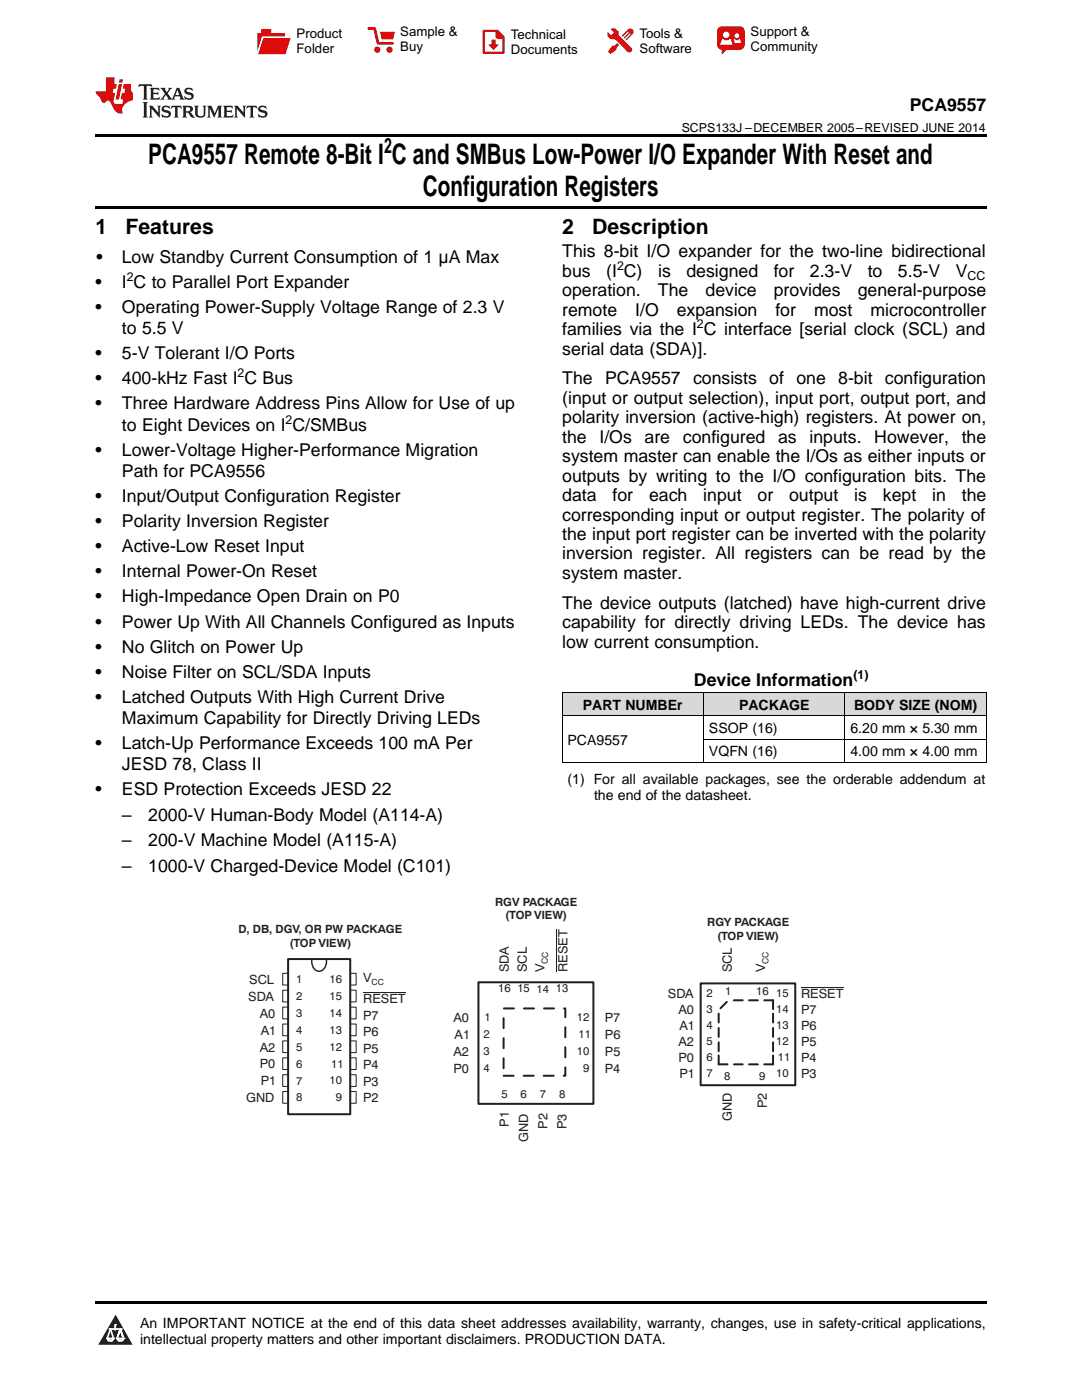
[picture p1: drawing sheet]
<svg xmlns="http://www.w3.org/2000/svg" width="216mm" height="279mm" viewBox="0 0 216 279" stroke-linecap="round" stroke-linejoin="round" font-family="sans-serif">
<defs><g id="words">
<g font-size="5.6">
<text x="29.6" y="32.8">PCA9557 Remote 8-Bit I C and SMBus Low-Power I/O Expander With Reset and</text>
<text x="84.4" y="39.2">Configuration Registers</text>
</g>
<g font-size="4.2">
<text x="76.6" y="30.6">2</text>
<text x="19" y="46.7">1</text>
<text x="25" y="46.7">Features</text>
<text x="112.2" y="46.7">2</text>
<text x="118.2" y="46.7">Description</text>
</g>
<g font-size="3.5">
<text x="181.5" y="22.2">PCA9557</text>
<text x="19.2" y="52.4">•</text>
<text x="24.3" y="52.4">Low Standby Current Consumption of 1 μA Max</text>
<text x="112.2" y="51.4">This 8-bit I/O expander for the two-line bidirectional</text>
<text x="19" y="57.4">•</text>
<text x="24.3" y="57.4">I C to Parallel Port Expander</text>
<text x="112.2" y="55.2">bus</text>
<text x="112.2" y="59.1">operation.</text>
<text x="121" y="55.2">(I C)</text>
<text x="131.3" y="59.1">The</text>
<text x="131.3" y="55.2">is</text>
<text x="137" y="55.2">designed</text>
<text x="140.8" y="59.1">device</text>
<text x="154.4" y="55.2">for</text>
<text x="154.4" y="59.1">provides</text>
<text x="161.6" y="55.2">2.3-V</text>
<text x="171.2" y="59.1">general-purpose</text>
<text x="173.1" y="55.2">to</text>
<text x="179.2" y="55.2">5.5-V</text>
<text x="190.7" y="55.2">V</text>
<text x="19" y="62.4">•</text>
<text x="24.3" y="62.4">Operating Power-Supply Voltage Range of 2.3 V</text>
<text x="112.2" y="63">remote</text>
<text x="126.8" y="63">I/O</text>
<text x="135.1" y="63">expansion</text>
<text x="154.7" y="63">for</text>
<text x="162.4" y="63">most</text>
<text x="173.7" y="63">microcontroller</text>
<text x="19" y="71.7">•</text>
<text x="24.3" y="66.7">to 5.5 V</text>
<text x="24.3" y="71.7">5-V Tolerant I/O Ports</text>
<text x="112.2" y="66.9">families via the I C interface [serial clock (SCL) and</text>
<text x="112.2" y="70.8">serial data (SDA)].</text>
<text x="19" y="76.7">•</text>
<text x="24.3" y="76.7">400-kHz Fast I C Bus</text>
<text x="112.2" y="76.7">The PCA9557 consists of one</text>
<text x="167.3" y="76.7">8-bit configuration</text>
<text x="19" y="81.7">•</text>
<text x="24.3" y="81.7">Three Hardware Address Pins Allow for Use of up</text>
<text x="112.2" y="80.6">(input or output selection), input port, output port, and</text>
<text x="24.3" y="85.9">to Eight Devices on I C/SMBus</text>
<text x="112.2" y="84.5">polarity inversion (active-high) registers. At power on,</text>
<text x="112.2" y="88.4">the</text>
<text x="119.6" y="88.4">I/Os</text>
<text x="128.6" y="88.4">are</text>
<text x="136.3" y="88.4">configured</text>
<text x="155.3" y="88.4">as</text>
<text x="161.5" y="88.4">inputs.</text>
<text x="174.5" y="88.4">However,</text>
<text x="191.9" y="88.4">the</text>
<text x="19" y="90.9">•</text>
<text x="24.3" y="90.9">Lower-Voltage Higher-Performance Migration</text>
<text x="24.3" y="95.2">Path for PCA9556</text>
<text x="112.2" y="92.3">system master can enable the I/Os as either inputs or</text>
<text x="19" y="100.2">•</text>
<text x="24.3" y="100.2">Input/Output Configuration Register</text>
<text x="112.2" y="96.1">outputs by writing to the I/O configuration bits. The</text>
<text x="112.2" y="100">data</text>
<text x="122.2" y="100">for</text>
<text x="129.5" y="100">each</text>
<text x="140.3" y="100">input</text>
<text x="151.2" y="100">or</text>
<text x="157.5" y="100">output</text>
<text x="170.4" y="100">is</text>
<text x="176.2" y="100">kept</text>
<text x="186" y="100">in</text>
<text x="191.9" y="100">the</text>
<text x="19" y="105.2">•</text>
<text x="24.3" y="105.2">Polarity Inversion Register</text>
<text x="112.2" y="103.9">corresponding input or output register. The polarity of</text>
<text x="112.2" y="107.8">the input port register can be inverted with the polarity</text>
<text x="19" y="110.2">•</text>
<text x="24.3" y="110.2">Active-Low Reset Input</text>
<text x="112.2" y="111.7">inversion register. All registers can be read by the</text>
<text x="19" y="115.2">•</text>
<text x="24.3" y="115.2">Internal Power-On Reset</text>
<text x="112.2" y="115.5">system master.</text>
<text x="19" y="120.2">•</text>
<text x="19" y="125.2">•</text>
<text x="24.3" y="120.2">High-Impedance Open Drain on P0</text>
<text x="24.3" y="125.2">Power Up With All Channels Configured as Inputs</text>
<text x="112.2" y="121.5">The device outputs (latched) have high-current drive</text>
<text x="112.2" y="125.4">capability for directly driving LEDs. The device has</text>
<text x="19" y="130.2">•</text>
<text x="24.3" y="130.2">No Glitch on Power Up</text>
<text x="112.2" y="129.3">low current consumption.</text>
<text x="19" y="135.3">•</text>
<text x="24.3" y="135.3">Noise Filter on SCL/SDA Inputs</text>
<text x="138.5" y="137">Device Information</text>
<text x="19" y="140.3">•</text>
<text x="24.3" y="140.3">Latched Outputs With High Current Drive</text>
<text x="19" y="149.5">•</text>
<text x="24.3" y="144.5">Maximum Capability for Directly Driving LEDs</text>
<text x="24.3" y="149.5">Latch-Up Performance Exceeds 100 mA Per</text>
<text x="24.3" y="153.7">JESD 78, Class II</text>
<text x="19" y="158.8">•</text>
<text x="24.3" y="158.8">ESD Protection Exceeds JESD 22</text>
<text x="24.3" y="163.8">–</text>
<text x="29.6" y="163.8">2000-V Human-Body Model (A114-A)</text>
<text x="24.3" y="168.9">–</text>
<text x="24.3" y="174">–</text>
<text x="29.6" y="168.9">200-V Machine Model (A115-A)</text>
<text x="29.6" y="174">1000-V Charged-Device Model (C101)</text>
</g>
<g font-size="2.8">
<text x="116.3" y="141.6">PART NUMBEr</text>
<text x="147.5" y="141.6">PACKAGE</text>
<text x="170.4" y="141.6">BODY SIZE (NOM)</text>
<text x="113.2" y="148.6">PCA9557</text>
<text x="141.5" y="146.3">SSOP (16)</text>
<text x="169.7" y="146.3">6.20 mm × 5.30 mm</text>
<text x="141.5" y="151">VQFN (16)</text>
<text x="169.7" y="151">4.00 mm × 4.00 mm</text>
<text x="113.2" y="156.5">(1) For all available packages, see the orderable addendum at</text>
<text x="118.5" y="159.6">the end of the datasheet.</text>
<text x="27.9" y="265">An IMPORTANT NOTICE at the end of this data sheet addresses availability, warranty, changes, use in safety-critical applications,</text>
<text x="27.9" y="268.2">intellectual property matters and other important disclaimers. PRODUCTION DATA.</text>
</g>
<g font-size="2.6">
<text x="59.2" y="7.6">Product</text>
<text x="59.2" y="10.6">Folder</text>
<text x="79.9" y="7.3">Sample &amp;</text>
<text x="79.9" y="10.2">Buy</text>
<text x="101.9" y="7.8">Technical</text>
<text x="101.9" y="10.8">Documents</text>
<text x="127.6" y="7.6">Tools &amp;</text>
<text x="127.6" y="10.6">Software</text>
<text x="149.8" y="7.2">Support &amp;</text>
<text x="149.8" y="10.2">Community</text>
</g>
<g font-size="2.5">
<text x="136" y="26.3">SCPS133J –DECEMBER 2005–REVISED JUNE 2014</text>
<text x="123.1" y="53.8">2</text>
<text x="25.3" y="56">2</text>
<text x="193" y="56">CC</text>
<text x="139.1" y="65.5">2</text>
<text x="47.4" y="75.3">2</text>
<text x="57" y="84.5">2</text>
<text x="170.3" y="135.6">(1)</text>
</g>
<g font-size="2.5" fill="#231f20">
<text x="49.7" y="196.3">SCL</text>
<text x="72.5" y="196">V</text>
<text x="101.5" y="194" transform="rotate(-90 101.5 194)">SDA</text>
<text x="105.1" y="194" transform="rotate(-90 105.1 194)">SCL</text>
<text x="108.7" y="194" transform="rotate(-90 108.7 194)">V</text>
<text x="113.2" y="194" transform="rotate(-90 113.2 194)">RESET</text>
<text x="146" y="194" transform="rotate(-90 146 194)">SCL</text>
<text x="152.6" y="194" transform="rotate(-90 152.6 194)">V</text>
<text x="49.5" y="199.8">SDA</text>
<text x="51.8" y="203.1">A0</text>
<text x="72.5" y="203.6">P7</text>
<text x="72.5" y="200.3">RESET</text>
<text x="90.5" y="204">A0</text>
<text x="120.7" y="204">P7</text>
<text x="133.3" y="199.1">SDA</text>
<text x="135.4" y="202.3">A0</text>
<text x="159.8" y="202.4">P7</text>
<text x="159.8" y="199.2">RESET</text>
<text x="51.8" y="209.9">A2</text>
<text x="52" y="206.5">A1</text>
<text x="72.5" y="206.8">P6</text>
<text x="90.7" y="207.4">A1</text>
<text x="120.7" y="207.3">P6</text>
<text x="135.4" y="208.7">A2</text>
<text x="135.6" y="205.5">A1</text>
<text x="159.8" y="205.5">P6</text>
<text x="159.8" y="208.7">P5</text>
<text x="51.8" y="213.2">P0</text>
<text x="72.5" y="213.4">P4</text>
<text x="72.5" y="210.1">P5</text>
<text x="90.5" y="210.7">A2</text>
<text x="90.5" y="214.1">P0</text>
<text x="120.7" y="214.1">P4</text>
<text x="120.7" y="210.7">P5</text>
<text x="135.4" y="211.9">P0</text>
<text x="135.6" y="215.1">P1</text>
<text x="159.8" y="211.9">P4</text>
<text x="159.8" y="215.1">P3</text>
<text x="49.1" y="219.9">GND</text>
<text x="52" y="216.6">P1</text>
<text x="72.5" y="216.6">P3</text>
<text x="72.5" y="219.9">P2</text>
<text x="153" y="221.2" transform="rotate(-90 153 221.2)">P2</text>
<text x="101.5" y="224.9" transform="rotate(-90 101.5 224.9)">P1</text>
<text x="105.4" y="227.8" transform="rotate(-90 105.4 227.8)">GND</text>
<text x="109.2" y="225.3" transform="rotate(-90 109.2 225.3)">P2</text>
<text x="113" y="225.3" transform="rotate(-90 113 225.3)">P3</text>
<text x="146" y="223.7" transform="rotate(-90 146 223.7)">GND</text>
</g>
<g font-size="2.3" fill="#231f20">
<text x="98.8" y="180.8">RGV PACKAGE</text>
<text x="100.9" y="183.5">(TOP VIEW)</text>
<text x="141.1" y="184.9">RGY PACKAGE</text>
<text x="47.6" y="186.3">D, DB, DGV, OR PW PACKAGE</text>
<text x="57.8" y="188.9">(TOP VIEW)</text>
<text x="143.2" y="187.6">(TOP VIEW)</text>
<text x="59.1" y="196.2">1</text>
<text x="65.7" y="196.2">16</text>
<text x="59.1" y="199.6">2</text>
<text x="59.1" y="202.9">3</text>
<text x="65.7" y="203">14</text>
<text x="65.8" y="199.6">15</text>
<text x="96.6" y="203.9">1</text>
<text x="99.4" y="198.1">16</text>
<text x="103.2" y="198.1">15</text>
<text x="107.1" y="198.1">14</text>
<text x="110.9" y="198.1">13</text>
<text x="115.1" y="203.9">12</text>
<text x="140.9" y="202.2">3</text>
<text x="141" y="199">2</text>
<text x="144.7" y="198.6">1</text>
<text x="150.9" y="198.5">16</text>
<text x="154.9" y="202.2">14</text>
<text x="154.9" y="198.9">15</text>
<text x="59.1" y="209.7">5</text>
<text x="59.1" y="206.3">4</text>
<text x="65.7" y="206.3">13</text>
<text x="65.8" y="209.7">12</text>
<text x="96.5" y="207.2">2</text>
<text x="115.4" y="207.2">11</text>
<text x="140.9" y="205.4">4</text>
<text x="141" y="208.5">5</text>
<text x="154.9" y="205.3">13</text>
<text x="154.9" y="208.6">12</text>
<text x="59.1" y="213.1">6</text>
<text x="66.1" y="213.1">11</text>
<text x="96.5" y="210.6">3</text>
<text x="96.5" y="214">4</text>
<text x="115.1" y="210.6">10</text>
<text x="116.4" y="213.9">9</text>
<text x="140.9" y="214.9">7</text>
<text x="141" y="211.7">6</text>
<text x="144.5" y="215.5">8</text>
<text x="151.5" y="215.5">9</text>
<text x="154.9" y="214.9">10</text>
<text x="155.2" y="211.8">11</text>
<text x="59.1" y="216.4">7</text>
<text x="59.1" y="219.8">8</text>
<text x="65.7" y="216.4">10</text>
<text x="67" y="219.8">9</text>
<text x="100" y="219.2">5</text>
<text x="103.9" y="219.2">6</text>
<text x="107.7" y="219.2">7</text>
<text x="111.6" y="219.2">8</text>
</g>
<g font-size="1.7" fill="#231f20">
<text x="74.2" y="196.7">CC</text>
<text x="109.3" y="192.3" transform="rotate(-90 109.3 192.3)">CC</text>
<text x="153.3" y="192.4" transform="rotate(-90 153.3 192.4)">CC</text>
</g>
</g></defs>
<g fill="#d8d8d8">
<path d="M112.2 138.3h28.2v4.6h-28.2z"/>
<path d="M140.4 138.3h28.2v4.6h-28.2z"/>
<path d="M168.6 138.3h28.2v4.6h-28.2z"/>
</g>
<path d="M23.1 262.4l3.4 6h-6.9z" fill="#231f20"/>
<path d="M21.4 267.1h1.2l-.3 .5h-.3a.55 .55 0 0 1-.6-.5z" fill-rule="evenodd" fill="#fff"/>
<path d="M21.4 267.1h1.2l-.3 .5h-.3a.55 .55 0 0 1-.6-.5z" fill="none" stroke="#231f20" stroke-width=".34"/>
<path d="M21.4 267.1l1.2 .1-.3 .4h-.5z" fill="none" stroke="#fff" stroke-width=".34"/>
<path d="M23 265.3h.1" fill="none" stroke="#fff" stroke-width=".34"/>
<path d="M23 264.4v.9z" fill="#fff"/>
<path d="M23 264.4v.9z" fill="none" stroke="#fff" stroke-width=".34"/>
<circle cx="23" cy="264.4" r=".17" fill="#fff"/>
<path d="M21.9 265.2h.1" fill="none" stroke="#fff" stroke-width=".34"/>
<path d="M21.9 265.2h2.3z" fill="#fff"/>
<path d="M21.9 265.2h2.3z" fill="none" stroke="#fff" stroke-width=".34"/>
<circle cx="24.2" cy="265.2" r=".17" fill="#fff"/>
<path d="M23.3 267.1h.1" fill="none" stroke="#fff" stroke-width=".34"/>
<path d="M24 265.2l-.7 1.9z" fill="#fff"/>
<path d="M24 265.2l-.7 1.9z" fill="none" stroke="#fff" stroke-width=".34"/>
<path d="M24 265.2l.7 1.9z" fill="#fff"/>
<path d="M24 265.2l.7 1.9z" fill="none" stroke="#fff" stroke-width=".34"/>
<path d="M24.6 267.1h.1" fill="none" stroke="#fff" stroke-width=".34"/>
<circle cx="21.4" cy="267.1" r=".17" fill="#fff"/>
<path d="M22.1 265.2l-.7 1.9z" fill="#fff"/>
<path d="M22.1 265.2l-.7 1.9z" fill="none" stroke="#fff" stroke-width=".34"/>
<path d="M22.1 265.2l.5 1.9z" fill="#fff"/>
<path d="M22.1 265.2l.5 1.9z" fill="none" stroke="#fff" stroke-width=".34"/>
<circle cx="22.6" cy="267.1" r=".17" fill="#fff"/>
<path d="M23.4 267.1h1.3a.65 .65 0 0 1-.7 .5 .65 .65 0 0 1-.6-.5z" fill-rule="evenodd" fill="#fff"/>
<path d="M23.4 267.1h1.3a.65 .65 0 0 1-.7 .5 .65 .65 0 0 1-.6-.5z" fill="none" stroke="#231f20" stroke-width=".34"/>
<path d="M23.4 267.1h1.3l-.4 .5h-.6z" fill="none" stroke="#fff" stroke-width=".34"/>
<path d="M23.3 267.1h.1" fill="none" stroke="#fff" stroke-width=".34"/>
<circle cx="24.7" cy="267.1" r=".17" fill="#fff"/>
<path d="M19 26.8h177.8v.6h-177.8zM19 41.2h177.8v.5h-177.8zM112.2 152.2h.1zM168.5 152.2h.1zM196.7 152.2h.1zM19 259.7h177.8v.5h-177.8z" fill="#000"/>
<g fill="none" stroke="#231f20" stroke-width=".4">
<path d="M57.5 191.4h12.4v31h-12.4zM95.5 196h22.9v24.3h-22.9zM139.8 196.3h18.9v20.3h-18.9zM145 200l-1.2 1.2M146.4 199.6h1.8M149.5 199.6h1.7M152.5 199.6h1.8v1.8M143.4 210.6v1.8h1.8M143.4 202.3v1.8M143.4 205.2v1.7M143.4 208v1.8M146.5 212.4h1.7"/>
<path d="M149.5 212.4h1.7M154.3 210.6v1.8h-1.8M154.3 202.3v1.8M154.3 205.2v1.7M154.3 208v1.8"/>
</g>
<path d="M100.5 201.3h12.3v13.4h-12.3z" fill="none" stroke="#231f20" stroke-width=".4" stroke-dasharray="2 2"/>
<g fill="none" stroke="#231f20" stroke-width=".2">
<path d="M57.5 194.2h-1.1v2.4h1.1M57.5 197.6h-1.1v2.4h1.1M70 197.6h1.1v2.4h-1.1M70 194.2h1.1v2.4h-1.1M72.5 198.2h8.4M111.1 185.5v8.5M159.8 197.1h8.5M57.5 201h-1.1v2.3h1.1M57.5 204.4h-1.1v2.3h1.1M57.5 207.7h-1.1v2.4h1.1M57.5 211.1h-1.1v2.3h1.1M57.5 214.5h-1.1v2.3h1.1"/>
<path d="M57.5 217.8h-1.1v2.4h1.1M70 217.8h1.1v2.4h-1.1M70 214.5h1.1v2.3h-1.1M70 211.1h1.1v2.3h-1.1M70 207.7h1.1v2.4h-1.1M70 204.4h1.1v2.3h-1.1M70 201h1.1v2.3h-1.1"/>
</g>
<path d="M62.2 191.4a1.97 1.97 0 0 0 1.5 2.4 1.94 1.94 0 0 0 1.4-2.4" fill="none" stroke="#231f20" stroke-width=".28"/>
<path d="M112.2 138.2h84.6M112.2 138.2v14M140.4 138.2v14M168.6 138.2v14M196.8 138.2v14M112.2 152.2h84.6M112.2 142.9h84.6M140.4 147.5h56.4" fill="none" stroke="#000" stroke-width=".2"/>
<path d="M27.7 16.8l-.1 .6 .6-.3 .5 .1v.1v2.2l-.2 .4h1l-.2-.4v-2.2v-.1l.5-.1 .6 .3-.2-.6zM29.9 17.5l.2 .4v1.6l-.2 .4h1.9l.1-.6a1.09 1.09 0 0 1-1.3 .1v-.6h.6l.4 .2v-.7l-.2 .2h-.8v-.5l.2-.2a1.01 1.01 0 0 1 1 .3l-.1-.6zM32 17.5l.9 1.2-1 1.2h.9l-.2-.2 .5-.8 .5 .8-.3 .2h1.7l-.2-.2 .1-.5h1l.1 .5-.2 .2h1l-.3-.4-.7-2h-.5l-1 2.2-.8-1.1 .9-1.1h-.9l.2 .2-.4 .7-.4-.6 .2-.3zM35.4 17.9l.4 1.1h-.8zM37 17.7a.66 .66 0 0 0-.2 .7 .66 .66 0 0 0 .6 .5l.7 .1 .1 .3a.8 .8 0 0 1-.7 .3 .8 .8 0 0 1-.7-.5l.1 .8 .2-.1a.94 .94 0 0 0 1.1 0 .94 .94 0 0 0 .4-.9 1.48 1.48 0 0 0-1.3-.6v-.4a1.1 1.1 0 0 1 1.2 .2l-.2-.6-.2 .1-.5-.1zM28.5 20.4l.2 .4v2.3l-.2 .4h1l-.2-.4v-2.3l.2-.4zM29.7 21.1l.2 .4v1.6l-.2 .4h.8l-.3-.4 .1-1.4 1.6 1.8v-2l.2-.4h-.7l.2 .2v1.1l-1.2-1.3zM32.5 21.2a.66 .66 0 0 0-.2 .8 .66 .66 0 0 0 .6 .4l.6 .2 .2 .2a.8 .8 0 0 1-.8 .4 .8 .8 0 0 1-.7-.5l.2 .8 .2-.2a.94 .94 0 0 0 1 .1 .94 .94 0 0 0 .5-.9 1.47 1.47 0 0 0-1.3-.6l-.1-.4a1.1 1.1 0 0 1 1.3 .2l-.2-.6-.2 .1-.5-.1zM34.3 21.1l-.2 .6a.64 .64 0 0 1 .8-.3v1.7l-.2 .4h1l-.3-.4 .1-1.7a.66 .66 0 0 1 .8 .3l-.2-.6zM36.3 21.1l.3 .4v1.6l-.3 .4h1l-.2-.3v-.7h.5l.1 .2a.8 .8 0 0 0 1.2 .6l-1-.9a.62 .62 0 0 0 .6-.6 .62 .62 0 0 0-.6-.7zM37.1 21.4h.1a.48 .48 0 0 1 .6 .1 .48 .48 0 0 1 .1 .5l-.2 .2h-.6zM38.7 21.1l.2 .2a2.29 2.29 0 0 0 .4 2 1.05 1.05 0 0 0 1.7-.7v-1.3l.2-.2h-.8l.2 .4v1.1a.61 .61 0 0 1-.6 .6 .61 .61 0 0 1-.6-.6v-1.1l.3-.4zM41.3 21.1l.3 .4v1.6l-.3 .4h.8l-.2-.4v-1.5l.8 1.9 .9-1.9v1.5l-.2 .4h.9l-.2-.4v-1.6l.2-.4h-.8l-.7 1.5-.6-1.5zM44.5 21.1l.2 .4v1.6l-.2 .4h1.9l.2-.6a1.1 1.1 0 0 1-1.4 .1v-.6h.6l.4 .1v-.6l-.2 .2h-.8v-.6l.2-.1a1.02 1.02 0 0 1 1.1 .3l-.2-.6zM46.7 21.1l.2 .4v1.6l-.2 .4h.8l-.3-.4 .1-1.4 1.6 1.8v-2l.2-.4h-.7l.2 .2v1.1l-1.2-1.3zM49.3 21.1l-.1 .6a.64 .64 0 0 1 .8-.3v1.7l-.3 .4h1l-.2-.4v-1.7a.66 .66 0 0 1 .8 .3l-.1-.6zM51.7 21.2a.66 .66 0 0 0-.2 .8 .66 .66 0 0 0 .7 .4l.6 .2 .1 .2a.8 .8 0 0 1-.7 .4 .8 .8 0 0 1-.7-.5l.1 .8 .2-.2a.94 .94 0 0 0 1.1 .1 .94 .94 0 0 0 .4-.9 1.48 1.48 0 0 0-1.2-.6l-.1-.4a1.1 1.1 0 0 1 1.2 .2l-.2-.6-.1 .1-.6-.1z" fill="#231f20"/>
<path d="M21.1 15.4v2.8h-2v.4l.9 1a.96 .96 0 0 0 1 .9 .59 .59 0 0 1 .5-.4 .59 .59 0 0 1 .5 .3l.4 .8a1.61 1.61 0 0 0 2.1 1.4 1.63 1.63 0 0 1 1.1-2.3l.9-.3v-1.5a1.6 1.6 0 0 1-.4-1.7h-1.4l-.2 .9h.5l-.2 .8h-.5l-.2 1v.3l.5 .1-.2 .9h-.7a.74 .74 0 0 1-1-.7l.3-1.6h-.5l.2-.8h.5l.1-.9h-.4v-1.4zM23.7 16.8l-.7 3.1h.8l.6-3.1zM23.8 15.8l-.1 .7h.7l.2-.7z" fill="#ee1d23"/>
<g fill="#d60000">
<path d="M52.1 5.8h2v.8h2.8v4.2h-5.5v-4.2h.7z" fill-rule="evenodd"/>
<path d="M52.4 7.5h5.6l-1 3.3h-5.6z" fill-rule="evenodd"/>
</g>
<path d="M52.4 7.4h5.7l-.1 .1h-5.5l-1.1 3.3z" fill-rule="evenodd" fill="#fff"/>
<path d="M52.4 7.4h5.7l-.1 .1h-5.5l-1.1 3.3z" fill="none" stroke="#fff" stroke-width=".2"/>
<path d="M73.6 5.7h1.1l.7 2.9h2.9" fill="none" stroke="#d60000" stroke-width=".55"/>
<g fill="#d60000">
<path d="M75.8 6.3h3l-.4 1.6h-2.2z" fill-rule="evenodd"/>
<circle cx="75.3" cy="9.9" r=".62"/>
<circle cx="77.7" cy="9.9" r=".62"/>
</g>
<path d="M96.5 6.2h2.7l1.3 1.2v3.1h-4z" fill="none" stroke="#d60000" stroke-width=".44"/>
<g fill="#d60000">
<path d="M98.1 7.9h.8v1h.5l-.9 1.1-1-1v-.1h.6z" fill-rule="evenodd"/>
<path d="M98.9 6.2h.3l1.3 1.2v.4h-1.3l-.3-.4z" fill-rule="evenodd"/>
<path d="M121.9 5.7h.8l.7 .6 .1 .7 2.5 2.5-.8 .8-2.3-2.3-1.1-.2-.6-.6v-.8l.7 .6 .5-.4v-.2l-.5-.5z" fill-rule="evenodd"/>
<path d="M122.2 9.1h.4l.5-.5 .4 .4-.5 .5v.4l-1.2 .9-.5-.5z" fill-rule="evenodd"/>
<path d="M125.3 5.9a.67 .67 0 0 1 .9 0 .67 .67 0 0 1 0 .9z" fill-rule="evenodd"/>
<path d="M125.3 5.9l.9 .9-1.2 1.2h-.2v-.2l1-.9v-.2h-.2l-.9 1h-.2v-.2l.9-1 .1-.2h-.3l-.9 1h-.2v-.2z" fill-rule="evenodd"/>
<circle cx="125.6" cy="9.9" r=".54"/>
</g>
<path d="M123.3 6.3v.7" fill="none" stroke="#d60000" stroke-width=".2"/>
<g fill="#d60000">
<path d="M143.4 5.5l.6-.2h3.6a.95 .95 0 0 1 1 .9v2.8a.95 .95 0 0 1-1 .9h-3.6a.95 .95 0 0 1-.9-.9v-2.8z" fill-rule="evenodd"/>
<path d="M144 9.9h.9l-.7 .9h-.2z" fill-rule="evenodd"/>
</g>
<g fill="#fff">
<path d="M146.6 8.6h1.3z"/>
<path d="M144.1 7.8h.3l.1 .2h.8l.2-.2h.3l.4 1.1h-2.5z" fill-rule="evenodd"/>
<path d="M146.4 7.8h.3l.1 .2h.5l.2-.2h.2l.2 .8h-1.3z" fill-rule="evenodd"/>
<circle cx="144.9" cy="6.9" r=".65"/>
<circle cx="147" cy="7.1" r=".48"/>
</g>
<use href="#words"/>
</svg>
